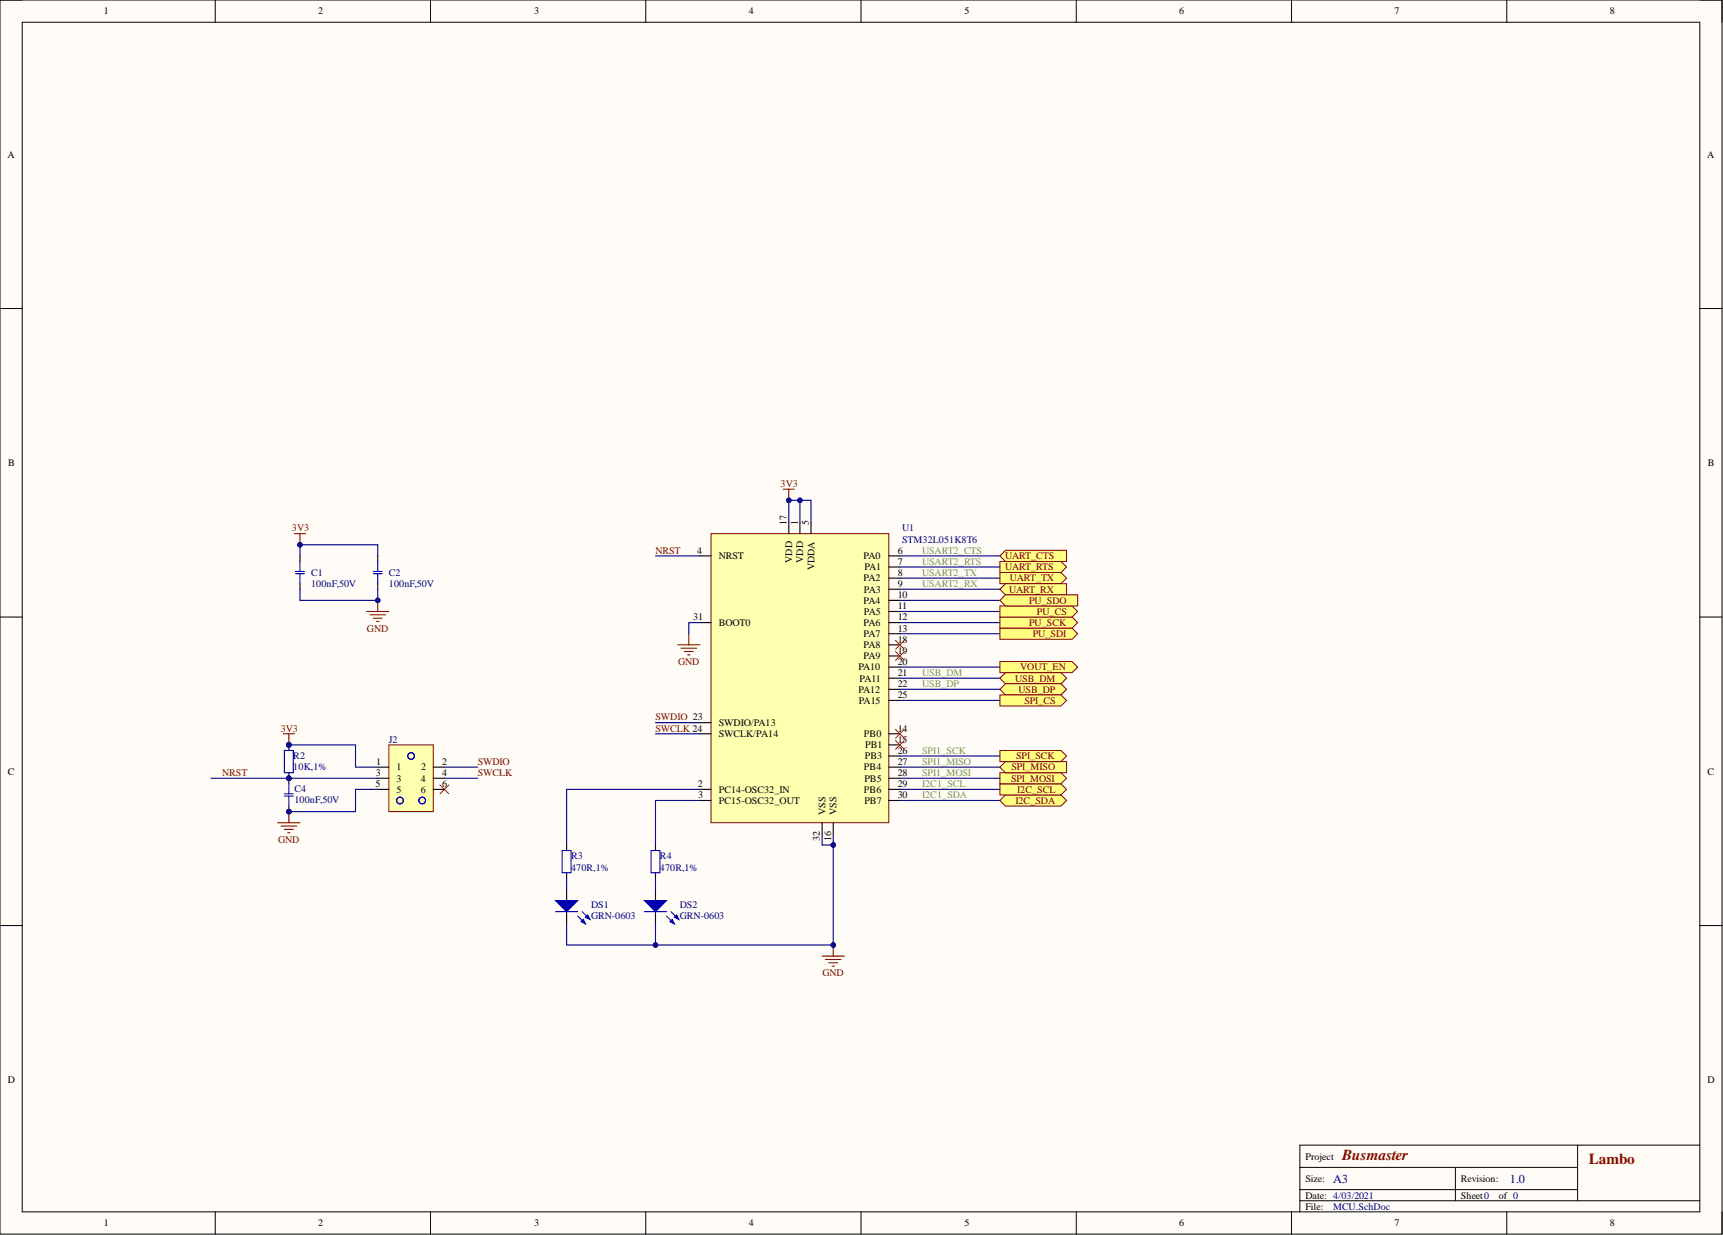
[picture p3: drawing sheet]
<svg xmlns="http://www.w3.org/2000/svg" width="393mm" height="282mm" viewBox="0 0 393 282" stroke-linecap="round" stroke-linejoin="round" font-family="sans-serif">
<defs><g id="words">
<text font-size="3.5" fill="#800000" x="306.4" y="264.7">Busmaster</text>
<text font-size="3.5" fill="#980000" x="362.7" y="265.7">Lambo</text>
<g font-size="2.8" fill="#000080">
<text x="304.4" y="269.9">A3</text>
<text x="344.7" y="269.9">1.0</text>
</g>
<g font-size="2.3">
<text x="23.7" y="3.3">1</text>
<text x="72.6" y="3.3">2</text>
<text x="121.9" y="3.3">3</text>
<text x="170.9" y="3.3">4</text>
<text x="220.2" y="3.3">5</text>
<text x="269.2" y="3.3">6</text>
<text x="318.4" y="3.3">7</text>
<text x="367.5" y="3.3">8</text>
<text x="1.7" y="35.9">A</text>
<text x="389.7" y="35.9">A</text>
<text x="1.9" y="106.4">B</text>
<text x="389.9" y="106.4">B</text>
<text x="179.6" y="119.8" transform="rotate(-90 179.6 119.8)">17</text>
<text x="182.1" y="119.8" transform="rotate(-90 182.1 119.8)">1</text>
<text x="184.6" y="119.8" transform="rotate(-90 184.6 119.8)">5</text>
<text x="159.2" y="126.4">4</text>
<text x="164.1" y="127.6">NRST</text>
<text x="180.8" y="128.5" transform="rotate(-90 180.8 128.5)">VDD</text>
<text x="183.4" y="128.5" transform="rotate(-90 183.4 128.5)">VDD</text>
<text x="185.9" y="130.2" transform="rotate(-90 185.9 130.2)">VDDA</text>
<text x="197.2" y="127.6">PA0</text>
<text x="197.3" y="130.2">PA1</text>
<text x="204.9" y="126.4">6</text>
<text x="204.9" y="128.9">7</text>
<text x="204.9" y="131.4">8</text>
<text x="197.2" y="132.7">PA2</text>
<text x="197.2" y="137.8">PA4</text>
<text x="197.2" y="135.2">PA3</text>
<text x="204.9" y="134">9</text>
<text x="204.9" y="136.5">10</text>
<text x="158.3" y="141.6">31</text>
<text x="164.1" y="142.9">BOOT0</text>
<text x="197.2" y="142.9">PA6</text>
<text x="197.2" y="140.3">PA5</text>
<text x="204.9" y="139.1">11</text>
<text x="204.9" y="141.6">12</text>
<text x="197.2" y="145.4">PA7</text>
<text x="197.2" y="147.9">PA8</text>
<text x="204.9" y="144.1">13</text>
<text x="204.9" y="146.7">18</text>
<text x="204.9" y="149.2">19</text>
<text x="196" y="153">PA10</text>
<text x="196.2" y="155.5">PA11</text>
<text x="197.2" y="150.5">PA9</text>
<text x="204.9" y="151.7">20</text>
<text x="204.9" y="154.3">21</text>
<text x="196" y="158.1">PA12</text>
<text x="196.1" y="160.6">PA15</text>
<text x="204.9" y="156.8">22</text>
<text x="204.9" y="159.4">25</text>
<text x="164.1" y="165.7">SWDIO/PA13</text>
<text x="204.9" y="167">14</text>
<text x="164.1" y="168.2">SWCLK/PA14</text>
<text x="197.2" y="168.2">PB0</text>
<text x="197.4" y="173.3">PB3</text>
<text x="197.5" y="170.8">PB1</text>
<text x="204.9" y="169.5">15</text>
<text x="204.9" y="172">26</text>
<text x="1.8" y="176.8">C</text>
<text x="85.7" y="179.7">5</text>
<text x="85.8" y="177.1">3</text>
<text x="85.9" y="174.6">1</text>
<text x="90.5" y="175.8">1</text>
<text x="90.5" y="178.4">3</text>
<text x="96" y="178.4">4</text>
<text x="96.1" y="175.8">2</text>
<text x="100.9" y="174.6">2</text>
<text x="100.9" y="177.1">4</text>
<text x="100.9" y="179.7">6</text>
<text x="159.3" y="179.7">2</text>
<text x="197.2" y="175.8">PB4</text>
<text x="197.3" y="178.4">PB5</text>
<text x="204.9" y="174.6">27</text>
<text x="204.9" y="177.1">28</text>
<text x="204.9" y="179.7">29</text>
<text x="389.8" y="176.8">C</text>
<text x="90.5" y="180.9">5</text>
<text x="96" y="180.9">6</text>
<text x="159.4" y="182.2">3</text>
<text x="164.1" y="180.9">PC14-OSC32_IN</text>
<text x="164.1" y="183.5">PC15-OSC32_OUT</text>
<text x="188.4" y="186" transform="rotate(-90 188.4 186)">VSS</text>
<text x="191" y="186" transform="rotate(-90 191 186)">VSS</text>
<text x="197.2" y="180.9">PB6</text>
<text x="197.3" y="183.5">PB7</text>
<text x="204.9" y="182.2">30</text>
<text x="187.2" y="192" transform="rotate(-90 187.2 192)">32</text>
<text x="189.7" y="192" transform="rotate(-90 189.7 192)">16</text>
<text x="1.8" y="247.2">D</text>
<text x="389.8" y="247.2">D</text>
<text x="298" y="264.7">Project</text>
<text x="298" y="269.7">Size:</text>
<text x="333.5" y="269.7">Revision:</text>
<text x="298" y="273.5">Date: 4/03/2021</text>
<text x="333.5" y="273.5">Sheet0</text>
<text x="342.1" y="273.5">of 0</text>
<text x="23.7" y="279.9">1</text>
<text x="72.6" y="279.9">2</text>
<text x="121.9" y="279.9">3</text>
<text x="170.9" y="279.9">4</text>
<text x="220.2" y="279.9">5</text>
<text x="269.2" y="279.9">6</text>
<text x="298" y="276.1">File:</text>
<text x="318.4" y="279.9">7</text>
<text x="367.5" y="279.9">8</text>
</g>
<g font-size="2.3" fill="#800000">
<text x="178.2" y="111.1">3V3</text>
<text x="66.6" y="121.3">3V3</text>
<text x="149.6" y="126.4">NRST</text>
<text x="229.5" y="127.6">UART_CTS</text>
<text x="229.5" y="130.2">UART_RTS</text>
<text x="230.4" y="135.2">UART_RX</text>
<text x="230.6" y="132.7">UART_TX</text>
<text x="234.9" y="137.8">PU_SDO</text>
<text x="234.9" y="142.9">PU_SCK</text>
<text x="236.7" y="140.3">PU_CS</text>
<text x="83.8" y="144.1">GND</text>
<text x="235.8" y="145.4">PU_SDI</text>
<text x="154.8" y="151.7">GND</text>
<text x="231.7" y="155.5">USB_DM</text>
<text x="232.9" y="153">VOUT_EN</text>
<text x="232.5" y="158.1">USB_DP</text>
<text x="233.8" y="160.6">SPI_CS</text>
<text x="64.1" y="167">3V3</text>
<text x="149.6" y="164.4">SWDIO 23</text>
<text x="149.6" y="167">SWCLK 24</text>
<text x="232" y="173.3">SPI_SCK</text>
<text x="50.7" y="177.1">NRST</text>
<text x="109.1" y="174.6">SWDIO</text>
<text x="109.1" y="177.1">SWCLK</text>
<text x="230.8" y="178.4">SPI_MOSI</text>
<text x="230.9" y="175.8">SPI_MISO</text>
<text x="231.8" y="183.5">I2C_SDA</text>
<text x="232.2" y="180.9">I2C_SCL</text>
<text x="63.5" y="192.3">GND</text>
<text x="187.8" y="222.8">GND</text>
</g>
<g font-size="2.3" fill="#000080">
<text x="205.9" y="121.3">U1</text>
<text x="205.9" y="123.8">STM32L051K8T6</text>
<text x="71" y="131.4">C1</text>
<text x="88.8" y="131.4">C2</text>
<text x="71" y="134">100nF,50V</text>
<text x="88.8" y="134">100nF,50V</text>
<text x="67" y="173.3">R2</text>
<text x="88.8" y="169.5">J2</text>
<text x="67" y="175.8">10K,1%</text>
<text x="67.2" y="180.7">C4</text>
<text x="67.2" y="183.2">100nF,50V</text>
<text x="130.4" y="196.2">R3</text>
<text x="150.7" y="196.2">R4</text>
<text x="130.4" y="198.7">470R,1%</text>
<text x="150.7" y="198.7">470R,1%</text>
<text x="134.9" y="207.3">DS1</text>
<text x="134.9" y="209.9">GRN-0603</text>
<text x="155.2" y="207.3">DS2</text>
<text x="155.2" y="209.9">GRN-0603</text>
<text x="304.4" y="276.1">MCU.SchDoc</text>
</g>
<g font-size="2.3" fill="#6aa84f">
<text x="210.5" y="126.4">USART2_CTS</text>
<text x="210.5" y="128.9">USART2_RTS</text>
<text x="210.5" y="131.4">USART2_TX</text>
<text x="210.5" y="134">USART2_RX</text>
<text x="210.5" y="154.3">USB_DM</text>
<text x="210.5" y="156.8">USB_DP</text>
<text x="210.5" y="172">SPI1_SCK</text>
<text x="210.5" y="174.6">SPI1_MISO</text>
<text x="210.5" y="177.1">SPI1_MOSI</text>
<text x="210.5" y="179.7">I2C1_SCL</text>
<text x="210.5" y="182.2">I2C1_SDA</text>
</g>
</g></defs>
<path d="M0 0h393.1v281.7h-393.1z" fill-rule="evenodd" fill="#fffcf8"/>
<path d="M0 0h393.1v281.7h-393.1z" fill="none" stroke="#000" stroke-width=".23"/>
<path d="M5.1 5.1h383v271.5h-383z" fill-rule="evenodd" fill="#fffcf8"/>
<g fill="none" stroke="#000" stroke-width=".23">
<path d="M0 0h5.1M5.1 5.1h383v271.5h-383zM49.1 0v5.1M98.3 0v5.1M147.4 0v5.1M196.6 0v5.1M245.7 0v5.1M294.8 0v5.1M344 0v5.1M388.1 0h5v5.1M0 70.4h5.1M388.1 70.4h5"/>
<path d="M0 140.8h5.1M388.1 140.8h5M0 211.2h5.1M388.1 211.2h5M49.1 276.6v5.1M98.3 276.6v5.1M147.4 276.6v5.1M196.6 276.6v5.1M245.7 276.6v5.1M294.8 276.6v5.1M296.7 266.4h63.5M296.7 274.1h91.4"/>
<path d="M296.7 271.5h63.5M332.3 266.4v7.7M344 276.6v5.1M360.2 261.4v12.7M388.1 261.4h-91.4v15.2M393.1 276.6v5.1"/>
</g>
<path d="M162.3 121.8h40.6v66h-40.6z" fill-rule="evenodd" fill="#ffffb0"/>
<path d="M162.3 121.8h40.6v66h-40.6z" fill="none" stroke="#800000" stroke-width=".23"/>
<g fill="none" stroke="#000" stroke-width=".25">
<path d="M180.1 119.3v2.5M182.6 119.3v2.5M185.2 119.3v2.5M159.8 126.9h2.5M202.9 126.9h2.5M202.9 129.4h2.5M202.9 132h2.5M202.9 134.5h2.5M202.9 137h2.5M202.9 139.6h2.5M159.8 142.1h2.5M202.9 142.1h2.5"/>
<path d="M202.9 144.6h2.5M202.9 147.2h2.5M202.9 149.7h2.5M202.9 152.3h2.5M202.9 154.8h2.5M202.9 157.3h2.5M202.9 159.9h2.5M159.8 167.5h2.5M159.8 164.9h2.5M202.9 167.5h2.5M202.9 170h2.5M202.9 172.6h2.5"/>
<path d="M202.9 175.1h2.5M202.9 177.6h2.5M159.8 180.2h2.5M159.8 182.7h2.5M187.7 187.8v2.5M190.2 187.8v2.5M202.9 180.2h2.5M202.9 182.7h2.5"/>
</g>
<circle cx="65.9" cy="177.6" r=".51" fill="#000080"/>
<circle cx="65.9" cy="177.6" r=".51" fill="none" stroke="#000080" stroke-width=".23"/>
<circle cx="65.9" cy="185.2" r=".51" fill="#000080"/>
<circle cx="65.9" cy="185.2" r=".51" fill="none" stroke="#000080" stroke-width=".23"/>
<path d="M65.9 177.6v1.3" fill="none" stroke="#000" stroke-width=".25"/>
<circle cx="65.9" cy="177.6" r=".51" fill="#000080"/>
<circle cx="65.9" cy="177.6" r=".51" fill="none" stroke="#000080" stroke-width=".23"/>
<path d="M65.9 184v1.2" fill="none" stroke="#000" stroke-width=".25"/>
<circle cx="65.9" cy="185.2" r=".51" fill="#000080"/>
<circle cx="65.9" cy="185.2" r=".51" fill="none" stroke="#000080" stroke-width=".23"/>
<path d="M65.9 178.9v2.3M64.9 181.7h2.1M64.9 181.2h2.1M65.9 181.7v2.3" fill="none" stroke="#00f" stroke-width=".25"/>
<circle cx="65.9" cy="170" r=".51" fill="#000080"/>
<circle cx="65.9" cy="170" r=".51" fill="none" stroke="#000080" stroke-width=".23"/>
<circle cx="65.9" cy="177.6" r=".51" fill="#000080"/>
<circle cx="65.9" cy="177.6" r=".51" fill="none" stroke="#000080" stroke-width=".23"/>
<path d="M65.9 170v1.3" fill="none" stroke="#000" stroke-width=".25"/>
<circle cx="65.9" cy="170" r=".51" fill="#000080"/>
<circle cx="65.9" cy="170" r=".51" fill="none" stroke="#000080" stroke-width=".23"/>
<path d="M65.9 176.4v1.2" fill="none" stroke="#000" stroke-width=".25"/>
<circle cx="65.9" cy="177.6" r=".51" fill="#000080"/>
<circle cx="65.9" cy="177.6" r=".51" fill="none" stroke="#000080" stroke-width=".23"/>
<path d="M64.9 171.3h2.1v5.1h-2.1z" fill="none" stroke="#00f" stroke-width=".25"/>
<path d="M63.4 187.8h5.1M64.2 188.5h3.5M64.9 189.3h2.1M65.7 190.1h.5M65.9 185.2v2.6" fill="none" stroke="#800000" stroke-width=".25"/>
<circle cx="65.9" cy="185.2" r=".51" fill="#000080"/>
<circle cx="65.9" cy="185.2" r=".51" fill="none" stroke="#000080" stroke-width=".23"/>
<path d="M68.5 126.9v1.2M68.5 133.2v1.3M86.2 126.9v1.2M86.2 133.2v1.3" fill="none" stroke="#000" stroke-width=".25"/>
<path d="M67.5 130.4h2M67.5 130.9h2M68.5 128.1v2.3M68.5 130.9v2.3M85.2 130.4h2M85.2 130.9h2M86.2 128.1v2.3M86.2 130.9v2.3" fill="none" stroke="#00f" stroke-width=".25"/>
<path d="M83.7 139.6h5.1M86.2 137v2.6M84.5 140.3h3.5M85.2 141.1h2M86 141.8h.5" fill="none" stroke="#800000" stroke-width=".25"/>
<circle cx="86.2" cy="137" r=".51" fill="#000080"/>
<circle cx="86.2" cy="137" r=".51" fill="none" stroke="#000080" stroke-width=".23"/>
<path d="M67.2 121.8h2.5M68.5 121.8v2.5" fill="none" stroke="#800000" stroke-width=".25"/>
<circle cx="68.5" cy="124.3" r=".51" fill="#000080"/>
<circle cx="68.5" cy="124.3" r=".51" fill="none" stroke="#000080" stroke-width=".23"/>
<path d="M178.8 111.7h2.5M180.1 111.7v2.5" fill="none" stroke="#800000" stroke-width=".25"/>
<circle cx="180.1" cy="114.2" r=".51" fill="#000080"/>
<circle cx="180.1" cy="114.2" r=".51" fill="none" stroke="#000080" stroke-width=".23"/>
<path d="M64.7 167.5h2.5M65.9 167.5v2.5" fill="none" stroke="#800000" stroke-width=".25"/>
<circle cx="65.9" cy="170" r=".51" fill="#000080"/>
<circle cx="65.9" cy="170" r=".51" fill="none" stroke="#000080" stroke-width=".23"/>
<path d="M100.4 179.1l2.1 2.1M102.5 179.1l-2.1 2.1" fill="none" stroke="#f00" stroke-width=".23"/>
<path d="M229.5 181.4h12.7l1.3 1.3-1.3 1.3h-12.7l-1.2-1.3z" fill-rule="evenodd" fill="#ffff80"/>
<path d="M229.5 181.4h12.7l1.3 1.3-1.3 1.3h-12.7l-1.2-1.3z" fill="none" stroke="#800000" stroke-width=".23"/>
<path d="M228.3 178.9h13.9l1.3 1.3-1.3 1.2h-13.9z" fill-rule="evenodd" fill="#ffff80"/>
<path d="M228.3 178.9h13.9l1.3 1.3-1.3 1.2h-13.9z" fill="none" stroke="#800000" stroke-width=".23"/>
<path d="M228.3 176.4h13.9l1.3 1.2-1.3 1.3h-13.9z" fill-rule="evenodd" fill="#ffff80"/>
<path d="M228.3 176.4h13.9l1.3 1.2-1.3 1.3h-13.9z" fill="none" stroke="#800000" stroke-width=".23"/>
<path d="M229.5 173.8h14v2.6h-14l-1.2-1.3z" fill-rule="evenodd" fill="#ffff80"/>
<path d="M229.5 173.8h14v2.6h-14l-1.2-1.3z" fill="none" stroke="#800000" stroke-width=".23"/>
<path d="M228.3 171.3h13.9l1.3 1.3-1.3 1.2h-13.9z" fill-rule="evenodd" fill="#ffff80"/>
<path d="M228.3 171.3h13.9l1.3 1.3-1.3 1.2h-13.9z" fill="none" stroke="#800000" stroke-width=".23"/>
<path d="M229.5 125.6h14v2.5h-14l-1.2-1.2z" fill-rule="evenodd" fill="#ffff80"/>
<path d="M229.5 125.6h14v2.5h-14l-1.2-1.2z" fill="none" stroke="#800000" stroke-width=".23"/>
<path d="M228.3 128.1h13.9l1.3 1.3-1.3 1.3h-13.9z" fill-rule="evenodd" fill="#ffff80"/>
<path d="M228.3 128.1h13.9l1.3 1.3-1.3 1.3h-13.9z" fill="none" stroke="#800000" stroke-width=".23"/>
<path d="M228.3 130.7h13.9l1.3 1.3-1.3 1.2h-13.9z" fill-rule="evenodd" fill="#ffff80"/>
<path d="M228.3 130.7h13.9l1.3 1.3-1.3 1.2h-13.9z" fill="none" stroke="#800000" stroke-width=".23"/>
<path d="M229.5 133.2h14v2.6h-14l-1.2-1.3z" fill-rule="evenodd" fill="#ffff80"/>
<path d="M229.5 133.2h14v2.6h-14l-1.2-1.3z" fill="none" stroke="#800000" stroke-width=".23"/>
<path d="M229.5 153.5h12.7l1.3 1.3-1.3 1.3h-12.7l-1.2-1.3z" fill-rule="evenodd" fill="#ffff80"/>
<path d="M229.5 153.5h12.7l1.3 1.3-1.3 1.3h-12.7l-1.2-1.3z" fill="none" stroke="#800000" stroke-width=".23"/>
<path d="M229.5 156.1h12.7l1.3 1.2-1.3 1.3h-12.7l-1.2-1.3z" fill-rule="evenodd" fill="#ffff80"/>
<path d="M229.5 156.1h12.7l1.3 1.2-1.3 1.3h-12.7l-1.2-1.3z" fill="none" stroke="#800000" stroke-width=".23"/>
<path d="M88.8 170h10.1v15.2h-10.1z" fill-rule="evenodd" fill="#ffffb0"/>
<path d="M88.8 170h10.1v15.2h-10.1z" fill="none" stroke="#800000" stroke-width=".23"/>
<path d="M86.2 175.1h2.6M86.2 177.6h2.6M98.9 175.1h2.6M98.9 177.6h2.6M86.2 180.2h2.6M98.9 180.2h2.6M129.4 192.9v1.2M129.4 199.2v1.3M149.6 192.9v1.2M149.6 199.2v1.3M149.6 203v2.5M149.6 208.1v2.5" fill="none" stroke="#000" stroke-width=".25"/>
<g fill="none" stroke="#00f" stroke-width=".25">
<path d="M128.3 194.1h2.1v5.1h-2.1zM148.6 194.1h2.1v5.1h-2.1z"/>
<circle cx="93.8" cy="172.6" r=".76"/>
<circle cx="91.3" cy="182.7" r=".76"/>
<circle cx="96.4" cy="182.7" r=".76"/>
</g>
<path d="M154.7 147.2h5.1M155.5 147.9h3.5M156.2 148.7h2.1M157 149.5h.5M157.3 144.6v2.6" fill="none" stroke="#800000" stroke-width=".25"/>
<path d="M147.1 205.5h5.1l-2.6 2.6z" fill="#00f"/>
<path d="M147.1 205.5h5.1l-2.6 2.6zM152.2 209.1l1.8 1.8M153.2 208.1l1.8 1.8" fill="none" stroke="#00f" stroke-width=".25"/>
<path d="M153.4 209.9l.6 1-1.1-.5z" fill="#00f"/>
<path d="M153.4 209.9l.6 1-1.1-.5z" fill="none" stroke="#00f" stroke-width=".25"/>
<path d="M154.5 208.8l.5 1.1-1-.6z" fill="#00f"/>
<path d="M147.1 208.1h5.1M154.5 208.8l.5 1.1-1-.6z" fill="none" stroke="#00f" stroke-width=".25"/>
<path d="M129.4 203v2.5M129.4 208.1v2.5" fill="none" stroke="#000" stroke-width=".25"/>
<path d="M126.8 205.5h5.1l-2.5 2.6z" fill="#00f"/>
<path d="M126.8 205.5h5.1l-2.5 2.6zM131.9 209.1l1.8 1.8M132.9 208.1l1.8 1.8" fill="none" stroke="#00f" stroke-width=".25"/>
<path d="M133.2 209.9l.5 1-1.1-.5z" fill="#00f"/>
<path d="M133.2 209.9l.5 1-1.1-.5z" fill="none" stroke="#00f" stroke-width=".25"/>
<path d="M134.2 208.8l.5 1.1-1-.6z" fill="#00f"/>
<path d="M126.8 208.1h5.1M134.2 208.8l.5 1.1-1-.6z" fill="none" stroke="#00f" stroke-width=".25"/>
<path d="M187.7 218.2h5.1M188.4 219h3.6M189.2 219.7h2M190.2 215.7v2.5M190 220.5h.5" fill="none" stroke="#800000" stroke-width=".25"/>
<circle cx="190.2" cy="215.7" r=".51" fill="#000080"/>
<circle cx="190.2" cy="215.7" r=".51" fill="none" stroke="#000080" stroke-width=".23"/>
<path d="M204.4 166.5l2.1 2M204.4 169l2.1 2M206.5 166.5l-2.1 2M206.5 169l-2.1 2" fill="none" stroke="#f00" stroke-width=".23"/>
<path d="M228.3 158.6h13.9l1.3 1.3-1.3 1.2h-13.9z" fill-rule="evenodd" fill="#ffff80"/>
<path d="M228.3 158.6h13.9l1.3 1.3-1.3 1.2h-13.9z" fill="none" stroke="#800000" stroke-width=".23"/>
<path d="M205.4 159.9h22.9M48.2 177.6h38" fill="none" stroke="#000080" stroke-width=".25"/>
<circle cx="65.9" cy="177.6" r=".51" fill="#000080"/>
<circle cx="65.9" cy="177.6" r=".51" fill="none" stroke="#000080" stroke-width=".23"/>
<path d="M86.2 180.2h-5v5h-15.3" fill="none" stroke="#000080" stroke-width=".25"/>
<circle cx="65.9" cy="185.2" r=".51" fill="#000080"/>
<circle cx="65.9" cy="185.2" r=".51" fill="none" stroke="#000080" stroke-width=".23"/>
<path d="M65.9 170h15.3v5.1h5" fill="none" stroke="#000080" stroke-width=".25"/>
<circle cx="65.9" cy="170" r=".51" fill="#000080"/>
<circle cx="65.9" cy="170" r=".51" fill="none" stroke="#000080" stroke-width=".23"/>
<path d="M68.5 134.5v2.5h17.7v-2.5" fill="none" stroke="#000080" stroke-width=".25"/>
<circle cx="86.2" cy="137" r=".51" fill="#000080"/>
<circle cx="86.2" cy="137" r=".51" fill="none" stroke="#000080" stroke-width=".23"/>
<path d="M68.5 126.9v-2.6h17.7v2.6" fill="none" stroke="#000080" stroke-width=".25"/>
<circle cx="68.5" cy="124.3" r=".51" fill="#000080"/>
<circle cx="68.5" cy="124.3" r=".51" fill="none" stroke="#000080" stroke-width=".23"/>
<path d="M101.5 177.6h7.6M101.5 175.1h7.6M190.2 192.9v22.8h-60.8v-5.1" fill="none" stroke="#000080" stroke-width=".25"/>
<circle cx="149.6" cy="215.7" r=".51" fill="#000080"/>
<circle cx="149.6" cy="215.7" r=".51" fill="none" stroke="#000080" stroke-width=".23"/>
<circle cx="190.2" cy="215.7" r=".51" fill="#000080"/>
<circle cx="190.2" cy="215.7" r=".51" fill="none" stroke="#000080" stroke-width=".23"/>
<circle cx="190.2" cy="192.9" r=".51" fill="#000080"/>
<circle cx="190.2" cy="192.9" r=".51" fill="none" stroke="#000080" stroke-width=".23"/>
<path d="M180.1 119.3v-5.1h2.5v5.1M149.6 126.9h10.2M159.8 142.1h-2.5v2.5M149.6 167.5h10.2M149.6 164.9h10.2M159.8 180.2h-30.4v12.7M159.8 182.7h-10.2v10.2" fill="none" stroke="#000080" stroke-width=".25"/>
<circle cx="182.6" cy="114.2" r=".51" fill="#000080"/>
<circle cx="182.6" cy="114.2" r=".51" fill="none" stroke="#000080" stroke-width=".23"/>
<circle cx="180.1" cy="114.2" r=".51" fill="#000080"/>
<circle cx="180.1" cy="114.2" r=".51" fill="none" stroke="#000080" stroke-width=".23"/>
<path d="M182.6 114.2h2.6v5.1" fill="none" stroke="#000080" stroke-width=".25"/>
<circle cx="182.6" cy="114.2" r=".51" fill="#000080"/>
<circle cx="182.6" cy="114.2" r=".51" fill="none" stroke="#000080" stroke-width=".23"/>
<path d="M187.7 190.3v2.6h2.5v-2.6" fill="none" stroke="#000080" stroke-width=".25"/>
<circle cx="190.2" cy="192.9" r=".51" fill="#000080"/>
<circle cx="190.2" cy="192.9" r=".51" fill="none" stroke="#000080" stroke-width=".23"/>
<g fill="none" stroke="#000080" stroke-width=".25">
<path d="M205.4 134.5h22.9M205.4 132h22.9M205.4 129.4h22.9M205.4 126.9h22.9M205.4 157.3h22.9M205.4 154.8h22.9M205.4 152.3h22.9M205.4 177.6h22.9M205.4 175.1h22.9M205.4 172.6h22.9M205.4 182.7h22.9M205.4 180.2h22.9"/>
<path d="M129.4 200.5v2.5M149.6 210.6v5.1"/>
</g>
<circle cx="149.6" cy="215.7" r=".51" fill="#000080"/>
<circle cx="149.6" cy="215.7" r=".51" fill="none" stroke="#000080" stroke-width=".23"/>
<path d="M205.4 142.1h22.9M205.4 144.6h22.9M149.6 200.5v2.5" fill="none" stroke="#000080" stroke-width=".25"/>
<path d="M228.3 151h16.5l1.2 1.3-1.2 1.2h-16.5z" fill-rule="evenodd" fill="#ffff80"/>
<path d="M228.3 151h16.5l1.2 1.3-1.2 1.2h-16.5z" fill="none" stroke="#800000" stroke-width=".23"/>
<path d="M204.4 148.7l2.1 2M204.4 146.2l2.1 2M206.5 148.7l-2.1 2M206.5 146.2l-2.1 2" fill="none" stroke="#f00" stroke-width=".23"/>
<path d="M205.4 139.6h22.9M205.4 137h22.9" fill="none" stroke="#000080" stroke-width=".25"/>
<path d="M228.3 143.4h16.5l1.2 1.2-1.2 1.3h-16.5z" fill-rule="evenodd" fill="#ffff80"/>
<path d="M228.3 143.4h16.5l1.2 1.2-1.2 1.3h-16.5z" fill="none" stroke="#800000" stroke-width=".23"/>
<path d="M228.3 140.8h16.5l1.2 1.3-1.2 1.3h-16.5z" fill-rule="evenodd" fill="#ffff80"/>
<path d="M228.3 140.8h16.5l1.2 1.3-1.2 1.3h-16.5z" fill="none" stroke="#800000" stroke-width=".23"/>
<path d="M228.3 138.3h16.5l1.2 1.3-1.2 1.2h-16.5z" fill-rule="evenodd" fill="#ffff80"/>
<path d="M228.3 138.3h16.5l1.2 1.3-1.2 1.2h-16.5z" fill="none" stroke="#800000" stroke-width=".23"/>
<path d="M229.5 135.8h16.5v2.5h-16.5l-1.2-1.3z" fill-rule="evenodd" fill="#ffff80"/>
<path d="M229.5 135.8h16.5v2.5h-16.5l-1.2-1.3z" fill="none" stroke="#800000" stroke-width=".23"/>
<use href="#words"/>
</svg>
